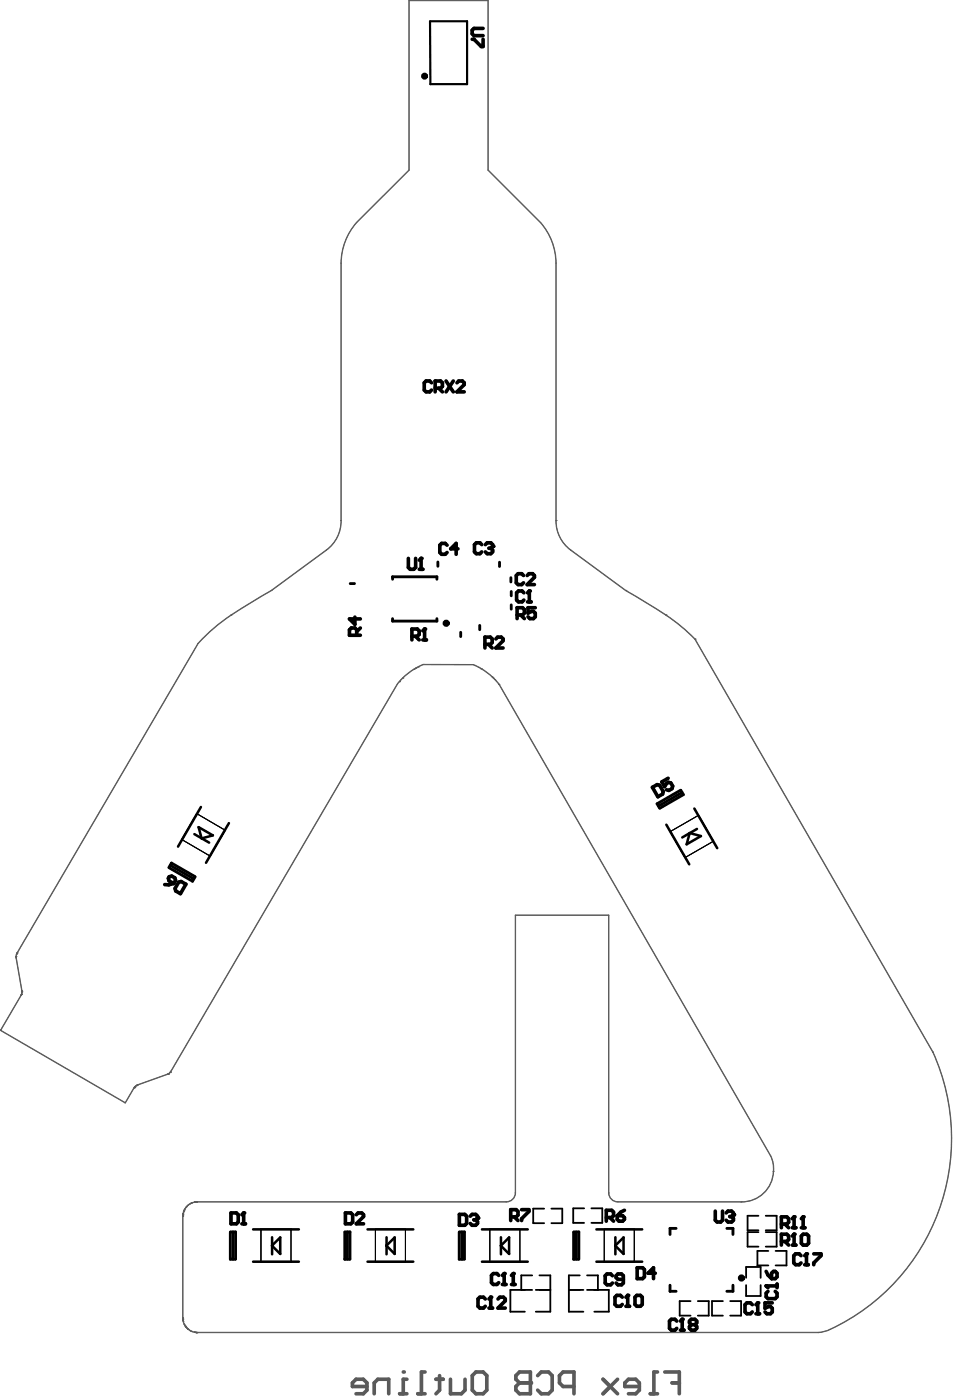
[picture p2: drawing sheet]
<svg xmlns="http://www.w3.org/2000/svg" width="222mm" height="326mm" viewBox="0 0 222 326" stroke-linecap="round" stroke-linejoin="round" font-family="sans-serif">
<g fill="none" stroke="#5a5a5a" stroke-width=".23">
<path d="M95.1 .2v39.4l-12.2 12.2M95.2 .1h18.3M113.6 .2v39.4l12.2 12.2M83 51.9l12.2-12.3v-39.4h18.3v39.4l12.2 12.3M79.3 61.3v59.9M79.4 61.3v59.9M129.3 61.3v59.9M129.4 61.3v59.9M63.1 137.5h.1M75.9 128l-12.8 9.5M76 128.1l-12.9 9.4M129.4 121.2h.1"/>
<path d="M132.7 128.1l12.8 9.4M132.8 128l12.8 9.5M145.6 137.5h.1M46 149.8l-42.1 72.1M46.1 149.9l-42.1 72M53.7 143.2h.1M92.4 159.2l-52.7 90.2M92.5 159.2l-52.7 90.2M92.9 158.7h.1M93.7 157.9h.1M96.3 155.9h.1M96.7 155.6h.1"/>
<path d="M97.3 155.3h.1M98.4 154.7h11.7M98.4 154.8h11.7M111.4 155.4h.1M111.9 155.7h.1M114.4 157.6h.1M114.7 157.9h.1M115.1 158.2h.1M116.1 159.4h.1M116.1 159.4l63.1 109.8M116.1 159.3l63.2 109.8M154.9 143.2h.1"/>
<path d="M161.6 148.9l55.4 96.1M161.7 148.8h.1M161.7 148.8l55.3 96.2M45.8 189.4l6.6 3.9-3.5 6-6.6-3.8zM155.9 193.6l6.6-3.8 3.5 6.1-6.7 3.8zM119.8 213.1v64.7M119.9 213h21.6M141.6 213.1v64.7M.1 239.8h.1M.2 240l28.9 16.8M3.7 222.7h.1M3.7 222.7v.1"/>
<path d="M3.7 223.1l1.3 7.6M3.8 222.2h.1M3.8 223l1.3 7.7M3.9 222h.1M3.9 221.9h.1M4.9 231.7l-4.8 8.1M4.9 231.8l-4.7 8.1 28.9 16.8 2-3.4M4.9 231.6h.1M5 231.5h.1M5 231.4h.1M5.1 230.7h.1M5.1 230.9h.1"/>
<path d="M5.1 231h.1M31.2 253.3h.1M31.2 253.3l-2 3.5M31.3 253.2h.1M31.4 253.1h.1M31.7 252.8h.1M31.8 252.8h.1M31.8 252.7h.1M31.9 252.7h.1M32 252.6h.1M38.9 250.1l-6.9 2.5M38.9 250.2l-6.9 2.4"/>
<path d="M39 250.1h.1M39.1 250.1h.1M39.2 250h.1M39.6 249.7h.1M217 245h.1M44.8 280h.1M45.3 279.9h-.1M45.3 279.9h.1M45.3 279.8h.1M45.4 279.8h-.1M45.4 279.8l-.1 .1M45.4 279.9h-.1"/>
<path d="M45.4 279.8h.1M45.4 279.9h.1M45.5 279.8h.1M45.5 279.8h-.1M45.6 279.8h.1M45.6 279.8h-.1M45.7 279.8h.1M45.7 279.8h-.1M45.7 279.9h-.3M45.7 279.9h.1M45.8 279.8h.1M45.9 279.8h-.1"/>
<path d="M117.7 279.8h-72M117.8 279.9h-72.1M141.5 277.8v-64.7h-21.6v64.7M143.7 279.9h28.9M143.8 279.8h28.8M179.9 272.7h.1M42.5 283.2h.1M42.5 283.2v23.9M42.5 283.1h.1M42.5 283.1v.1M42.5 283v.1M42.5 283h.1"/>
<path d="M42.5 282.9v.2M42.5 282.9h.1M42.5 282.8h.1M42.5 282.8v.1M42.5 282.7v.1M42.5 282.7h.1M42.5 282.6h.1M42.5 282.6v.1M42.6 283.1v24M42.6 283.1h.1M42.6 282.8v.3M42.6 282.8h.1"/>
<path d="M42.6 282.6v.2M42.7 282.1h.1M42.7 282h.1M42.8 281.8h.1M42.8 281.7h.1M43 281.5h.1M43.2 281.1h.1M43.4 280.9h.1M43.9 280.4h.1M44.2 280.3h.1M44.3 280.2h.1M44.4 280.1h.1"/>
<path d="M44.5 280.1h.1M44.6 280.1h.1M60.7 286.2h7v7.6h-7zM87.3 286.2h7v7.6h-7zM113.9 286.2h7v7.6h-7zM140.6 286.2h6.9v7.6h-6.9zM42.5 306.9h.1M42.5 306.9v.1M42.5 307v.1M42.5 307.1h.1M42.5 307.1v.1M42.5 307.3h.1"/>
<path d="M42.5 307.3v.1M42.6 307.1h.1M42.6 307.1v.2M42.6 307.7h.1M42.6 307.2h.1M42.6 307.2v.2M42.6 307.4h.1M42.6 307.4v.1M42.8 308.4h.1M43.1 308.8h.1M43.2 308.9h.1M43.2 309h.1"/>
<path d="M43.3 309.1h.1M43.6 309.4h.1M43.7 309.5h.1M43.8 309.5h.1M44.1 309.8h.1M44.4 310h.1M45.2 310.2h.1M45.2 310.1h.1M45.3 310.2l.1 .1M45.3 310.2h.1M45.3 310.1v.1M45.3 310.2h.3"/>
<path d="M45.4 310.2h.1M45.4 310.2l.1 .1M45.4 310.3h.1M45.5 310.3h.1M45.6 310.2h.1M45.6 310.3h.1M45.7 310.3h.1M45.7 310.2h.1M45.8 310.2h.1M45.8 310.3h.1M45.9 310.3h144.4M45.9 310.2h.1"/>
<path d="M45.9 310.3h.1M45.9 310.2h144.4M193.1 309.6h.1"/>
</g>
<path d="M123.4 319.4v5.1h-2.6l-.8-.8v-.9l.8-.8h2.6M152.9 319.4h-.8v5.1M154.6 319.4h3.4v5.1M125.1 320.3l.8-.9h1.7l.8 .9v3.4l-.8 .8h-1.7l-.8-.8M133.5 322.8h-2.5l-.9-.8v-1.7l.9-.9h2.5v5.1M140.3 321.1l3.3 3.4M143.6 321.1l-3.3 3.4M148.7 322.8h-3.4v-.8l.9-.9h1.7l.8 .9v1.7l-.8 .8h-1.7M151.2 324.5h1.7M156.3 322h1.7" fill="none" stroke="#5a5a5a" stroke-width=".85"/>
<circle cx="123.4" cy="322" r=".42" fill="#5a5a5a"/>
<path d="M98.9 319.4h-.9v5.1M110.7 319.4h1.7l.8 .9v3.4l-.8 .8h-1.7l-.8-.8v-3.4zM123.4 319.4h-2.6l-.8 .9v.8l.8 .9h2.6M93 324.5h1.6M94.6 321.1h-.8v3.4M97.2 324.5h1.7M101.4 321.1h1.7M102.2 320.3v3.4l-.8 .8M104.8 321.1v3.4h2.5l.9-.8v-2.6" fill="none" stroke="#5a5a5a" stroke-width=".85"/>
<circle cx="93.8" cy="319.4" r=".42" fill="#5a5a5a"/>
<path d="M85.4 322.8h-3.4v-.8l.8-.9h1.7l.9 .9v1.7l-.9 .8h-1.7M87 324.5v-2.5l.9-.9h2.5v3.4" fill="none" stroke="#5a5a5a" stroke-width=".85"/>
<g fill="none" stroke="#5a5a5a" stroke-width=".23">
<path d="M95.2 .1l-.1 .1M113.5 .1l.1 .1M82.9 51.8a14.6 14.6 0 0 0-3.6 9.5M83 51.9a14.5 14.5 0 0 0-3.6 9.4M125.7 51.9a14.5 14.5 0 0 1 3.6 9.4M125.8 51.8h.1M125.8 51.8a14.6 14.6 0 0 1 3.6 9.5M79.3 61.3h.1M129.4 61.3h.1M63.1 137.5l-9.4 5.7M63.1 137.5h.1M63.1 137.5a91 91 0 0 0-14.1 9.5l-2.9 2.9"/>
<path d="M75.9 128h.1M79.3 121.2h.1M79.3 121.2a8.4 8.4 0 0 1-3.4 6.8M79.4 121.2a8.4 8.4 0 0 1-3.4 6.9M129.3 121.2a8.4 8.4 0 0 0 3.4 6.9M129.4 121.2h.1M129.4 121.2a8.4 8.4 0 0 0 3.4 6.8M132.8 128h.1M145.5 137.5a76.9 76.9 0 0 1 15.4 10.7l.7 .7M145.6 137.5l9.3 5.7M46 149.8h.1M53.7 143.2a40.5 40.5 0 0 0-7.7 6.6"/>
<path d="M53.7 143.2h.1M92.9 158.7l-.4 .5M92.9 158.7h.1M93.3 158.2l-.9 1M93.3 158.3l-.4 .4M93.4 158.3h-.1M93.7 157.9l-.3 .4M93.7 157.9h.1M96.3 155.9l-2.6 2M96.3 155.9h.1M96.7 155.6l-.4 .3M96.7 155.6h.1"/>
<path d="M97.3 155.3l-.6 .3M97.3 155.3h.1M98.4 154.7a15 15 0 0 0-5.1 3.5M98.4 154.8l-1.1 .5M110.1 154.8l1.3 .6M110.1 154.7a14.9 14.9 0 0 1 6 4.6M111.4 155.4h.1M111.4 155.4l.5 .3M111.9 155.7h.1M111.9 155.7l2.5 1.9M114.4 157.6l.3 .3M114.7 157.9h.1"/>
<path d="M114.7 157.9l.4 .3M115.1 158.2h.1M115.1 158.2l.4 .4M115.5 158.6h.1M115.5 158.6l.5 .7M116 159.3h.1M116 159.3l.1 .1M116.1 159.4h.1M154.9 143.2h.1M154.9 143.2a40.5 40.5 0 0 1 6.8 5.6M161.7 148.8h.1M119.9 213l-.1 .1"/>
<path d="M141.5 213l.1 .1M.1 239.9l.1 .1M.1 239.8v.1M3.7 222.8h.1M3.7 222.7v.1M3.7 222.8v.1M3.7 222.7h.1M3.7 222.9v.2M3.7 222.9h.1M3.7 223.1h.1M3.9 221.9h.1M3.9 221.9l-.2 .8"/>
<path d="M4 221.9l-.2 1.1M4.9 231.7h.1M4.9 231.6h.1M4.9 231.6v.1M5 231.5l-.1 .1M5 231.5h.1M5 231.4v.1M5 231.4h.1M5 230.7h.1M5.1 230.7h.1M5.1 230.7v.2M5.1 230.9h.1"/>
<path d="M5.1 231l-.1 .4M5.1 231h.1M5.1 230.9v.1M5.1 230.7l-.2 1.1M29.1 256.8h.1M29.2 256.8h-.1M31.2 253.3h.1M31.3 253.2l-.1 .1M31.3 253.2h.1M31.4 253.1l-.1 .1M31.4 253.1h.1M31.7 252.8l-.3 .3"/>
<path d="M31.7 252.8h.1M31.8 252.8h.1M31.8 252.7v.1M31.8 252.7h.1M31.9 252.7h-.1M31.9 252.7h.1M32 252.6l-.9 .7M32 252.6l-.1 .1M32 252.6h.1M38.9 250.2h.1M39.2 250.1l-.3 .1M39.2 250v.1"/>
<path d="M39.6 249.7h.1M39.6 249.7l-.4 .3M39.7 249.6l-.1 .1M39.7 249.6h.1M39.7 249.4l-.8 .7M39.8 249.4l-.1 .2M39.8 249.4h.1M217 245a48.8 48.8 0 0 1-25.3 65l-1.4 .2M217 245a49.1 49.1 0 0 1-23.9 64.6M44.8 280l-.6 .3M44.8 280h.1M45.2 279.9l-.4 .1"/>
<path d="M45.2 279.9h.1M45.3 279.9l-.9 .3-.8 .6-.6 .8-.4 1M45.3 279.9h.1M45.3 279.8h.1M45.4 279.8h.1M45.5 279.8h.1M45.6 279.8h.1M45.7 279.8h.1M45.8 279.8h.1M45.9 279.8h.1M119.8 277.8a2.07 2.07 0 0 1-2.1 2M119.8 277.8h.1"/>
<path d="M119.9 277.8a2.14 2.14 0 0 1-2.2 2.1M141.5 277.8a2.14 2.14 0 0 0 2.2 2.1M141.6 277.8h.1M141.6 277.8a2.06 2.06 0 0 0 2.1 2M143.7 279.8h.1M179.2 269.2l.6 1.7 .1 1.8M179.3 269.1l.6 1.8v1.8M179.9 272.7a7.3 7.3 0 0 1-7.3 7.1M179.9 272.7h.1M179.9 272.7a7.4 7.4 0 0 1-7.6 7.2M42.5 283.2h.1M42.5 283.1h.1"/>
<path d="M42.5 283h.1M42.5 282.9h.1M42.5 282.8h.1M42.5 282.7h.1M42.5 282.6h.1M42.7 282.1h.1M42.7 282.1l-.2 .5M42.7 282v.1M42.7 282h.1M43.2 281.1h.1M43.2 281.1l-.5 .9M43.4 280.8l-.2 .3"/>
<path d="M43.4 280.8h.1M43.8 280.5l-.4 .3M43.8 280.5h.1M44.2 280.3l-.4 .2M44.2 280.3h.1M42.5 306.9h.1M42.5 307h.1M42.5 307.1h.1M42.5 307.2h.1M42.5 307.3h.1M42.5 307.4h.1M42.5 307.5h.1"/>
<path d="M42.5 307.5l.3 .8M42.6 307.5l.3 .9 .6 .8 .8 .6 .9 .3M42.8 308.3l.2 .3M42.8 308.3h.1M43 308.6h.1M43 308.6l.1 .2M43.1 308.8h.1M43.1 308.8l.1 .1M43.2 308.9v.1M43.2 309h.1M43.2 309l.1 .1M43.3 309.1h.1"/>
<path d="M43.3 309.1l.2 .2M43.5 309.3l.2 .2M43.5 309.3h.1M43.7 309.5h.1M43.8 309.5l.9 .6M43.8 309.5h.1M44.7 310.1h.1M44.7 310.1l.5 .1M45.3 310.2h.1M45.4 310.2h.1M45.4 310.3h.1M45.5 310.3h.1"/>
<path d="M45.6 310.3h.1M45.7 310.3h.1M45.8 310.3h.1M45.9 310.3h.1M190.3 310.3h.1M193.1 309.6l-1.3 .5-1.5 .2M193.1 309.6h.1"/>
</g>
<path d="M45.8 189.4l6.6 3.9-3.5 6-6.6-3.8zM155.9 193.6l6.6-3.8 3.5 6.1-6.7 3.8zM60.7 286.2h7v7.6h-7zM87.3 286.2h7v7.6h-7zM113.9 286.2h7v7.6h-7zM140.6 286.2h6.9v7.6h-6.9z" fill="none" stroke="#000" stroke-width=".23"/>
<g fill="none" stroke="#000" stroke-width=".42">
<path d="M123.8 297h-2.6v3.3M125.5 297h2.5v8.4h-3.4M126.6 281.4h-2.6v3.4h2.6M128.2 281.4h2.6v3.4h-2.6M134.8 297h-2.5v8.4h3.4M135.9 281.3h-2.6v3.4h2.6M136.5 297h2.6v3.3M137.6 281.3h2.5v3.4h-2.5M173.5 297.5v-2.5h3.4v2.5M173.5 299.2v2.6h3.4v-2.6M176.4 286.9h-2.5v3.4h2.5M176.4 283.1h-2.5v3.4h2.5"/>
<path d="M178.1 286.9h2.5v3.4h-2.5M178.1 283.1h2.5v3.4h-2.5M178.7 291.3h-2.5v3.3h2.5M180.4 291.3h2.5v3.3h-2.5M123.8 300.3h-5.1v5.1h3.4M124.6 300.3h3.4M132.3 300.3h3.4M136.5 300.3h5.1v5.1h-3.4M160.6 302.9h-2.5v3.4h2.5M162.3 302.9h2.5v3.4h-2.5M168.1 302.9h-2.5v3.4h2.5M169.8 302.9h2.6v3.4h-2.6"/>
</g>
<g fill="none" stroke="#000" stroke-width=".67">
<path d="M81.5 135.9h1M91.3 134.9v-.6h10.3v.6M101.8 130.9v1M116.2 130.9v1M118.8 134.5v1M118.9 137.7v1M91.3 144v.6h10.3v-.6M107.2 147.2v1M111.6 145.6v1M118.9 140.8v1M155.8 299.2v1.5h1.5M157.3 286h-1.5v1.4"/>
<path d="M169.1 286h1.4v1.4M170.5 299.2v1.5h-1.4"/>
</g>
<g fill="none" stroke="#000" stroke-width=".59">
<path d="M45.2 194.2l3.4 2M46.2 192.6l3.3 1.9-2.6 .7zM46.7 187.9l-5.3 9.2M53.2 191.7l-5.3 9.2M155 192l5.3 9.2M160.4 194l-1.7 1M160.4 194l2.6 .7-3.3 1.9 .7-2.6M160.4 194h.1M161.5 188.3l5.3 9.2M162.1 193l-1.7 1M58.9 293.8h10.6M58.9 286.2h10.6"/>
<path d="M63.3 288.1v3.9M63.3 290l1.9-1.9v3.9l-1.9-1.9M85.5 293.8h10.6M85.5 286.2h10.6M89.9 290l1.9-1.9v3.9l-1.9-1.9M89.9 288.1v3.9M112.1 293.8h10.7M112.1 286.2h10.7M116.5 288.1v3.9M116.5 290l1.9-1.9v3.9l-1.9-1.9M138.7 293.8h10.7M138.7 286.2h10.7"/>
<path d="M143.1 288.1v3.9M143.1 290l1.9-1.9v3.9l-1.9-1.9"/>
</g>
<g fill="none" stroke="#000" stroke-width=".66">
<path d="M158.3 184l-5.5 3.1 .6 1.1M158.4 184l.6 1-5.5 3.2M158.6 184.5l-5.4 3.2M39.3 202l.6-1.1 5.5 3.2M39.3 202l5.5 3.2 .6-1M39.6 201.5l5.5 3.1M53.6 286.9v6.3h1.2M53.6 286.8h1.2v6.4M54.2 286.8v6.4M80.2 286.9v6.3h1.2M80.2 286.8h1.2v6.4M80.8 286.8v6.4"/>
<path d="M107.4 286.8v6.4M108 293.2v-6.4l-1.2 .1v6.3h1.2M133.4 286.9v6.3h1.2M133.5 286.8h1.1v6.4M134 286.8v6.4"/>
</g>
<path d="M100 4.9l.1 14.7h8.5v-14.7h-8.5" fill="none" stroke="#000" stroke-width=".51"/>
<g fill="none" stroke="#000" stroke-width=".85">
<path d="M109.8 9.1h.4l1.7 1.7h.5v-1.7M112.4 6.6h-2.2l-.4 .4v.9l.4 .4h2.2M100.4 89.1l-.5-.4h-.8l-.4 .4v1.7l.4 .4h.8l.5-.4M101.2 90.4h1.3l.4-.4v-.9l-.4-.4h-1.3v2.5M102.1 90.4l.8 .8M103.7 88.7l1.7 2.5M105.4 88.7l-1.7 2.5M106.3 89.1l.4-.4h.8l.5 .4v.5l-1.7 1.6h1.7M95 130v2.1l.4 .4h.9l.4-.4v-2.1M97.5 132.5h.9M97.5 130.4l.4-.4v2.5M104 126.9l-.4-.4h-.9l-.4 .4v1.7l.4 .5h.9l.4-.5"/>
<path d="M106.5 127.8h-1.7l1.3-1.3v2.6M112.1 126.8l-.5-.4h-.8l-.4 .4v1.7l.4 .4h.8l.5-.4M112.9 126.8l.4-.4h.9l.4 .4v.4l-.4 .5M113.7 127.7h.5M114.2 127.7l.4 .4v.4l-.4 .4h-.9l-.4-.4M121.8 134l-.5-.4h-.8l-.4 .4v1.7l.4 .4h.8l.5-.4M121.9 138l-.5-.4h-.8l-.4 .4v1.7l.4 .4h.8l.5-.4M122.6 134l.4-.4h.9l.4 .4v.4l-1.7 1.7h1.7M122.7 138l.4-.4v2.5M82.5 143.7v1.7l-1.2-1.3h2.5M83 147.9v-1.3l-.5-.4h-.8l-.4 .4v1.3h2.5M83.8 146.2l-.8 .9"/>
<path d="M95.8 148.1h1.3l.4-.4v-.8l-.4-.4h-1.3v2.5M96.7 148.1l.8 .9M98.3 146.9l.5-.4v2.5M98.3 149h.9M112.8 150h1.3l.4-.4v-.8l-.4-.5h-1.3v2.6M113.6 150l.9 .9M115.3 148.8l.4-.5h.9l.4 .5v.4l-1.7 1.7h1.7M120.3 143.2h1.2l.5-.4v-.9l-.5-.4h-1.2v2.5M121.1 143.2l.9 .8M122.7 140.1h.8M124.5 141.5h-1.7v1.3l.9-.5h.4l.4 .5v.8l-.4 .4h-.9l-.4-.4M151.8 183.3l1-.6 .6 .1 .9 1.5-.2 .6-1.1 .6z"/>
<path d="M155.4 181.2l-1.5 .9 .7 1 .5-.7 .4-.3 .5 .2 .5 .7-.2 .6-.7 .4-.6-.1M39.4 204.1l.5-.1 .8 .4 .1 .6-.4 .7-1.1-.6-.1-.6zM40.4 205.7l-1.1 .3h-1M41.6 205.4l.5-.2 1.1 .7-1.2 2.2-1.1-.7-.2-.5zM53.7 282.4h1.3l.4 .4v1.7l-.4 .4h-1.3zM56.3 284.9h.8M56.3 282.8l.4-.4v2.5M80.3 282.4h1.3l.4 .4v1.7l-.4 .4h-1.3zM82.9 282.8l.4-.4h.8l.5 .4v.5l-1.7 1.6h1.7M106.8 282.7h1.3l.4 .5v1.7l-.4 .4h-1.3zM109.4 283.2l.4-.5h.8l.5 .5v.4l-.5 .4M110.2 284h.4"/>
<path d="M110.6 284l.5 .4v.5l-.5 .4h-.8l-.4-.4M116 297l-.4-.5h-.9l-.4 .5v1.6l.4 .5h.9l.4-.5M116.8 299.1h.9M116.8 297l.5-.5v2.6M118.8 283.3h1.3l.4-.4v-.8l-.4-.4h-1.3v2.5M119 299.1h.8M119 297l.4-.5v2.6M119.6 283.3l.9 .9M121.3 281.7h1.7v.4l-1.7 1.7v.4M141 283.5h1.3l.4-.4v-.9l-.4-.4h-1.3v2.5M141.9 283.5l.8 .8M142.5 297l-.5-.4h-.8l-.4 .4v1.7l.4 .5h.8l.5-.5"/>
<path d="M143.6 283.1h1.2l.4 .4v.4l-.4 .4h-.8l-.4-.4zM145 297.9h-1.3l-.4-.4v-.5l.4-.4h.9l.4 .4v1.7l-.4 .5h-.9l-.4-.5M145.2 281.8l-.8 .4-.8 .9M148.2 295.2h1.3l.4 .4v1.7l-.4 .4h-1.3zM152.4 296.4h-1.7l1.3-1.2v2.5M166.4 282v2.1l.4 .4h.8l.5-.4v-2.1M168.9 282.4l.4-.4h.9l.4 .4v.4l-.4 .5M169.7 283.3h.5M170.2 283.3l.4 .4v.4l-.4 .4h-.9l-.4-.4M178.2 296l.4 .9 .9 .8M179.9 296h.4l.4 .4v.9l-.4 .4h-.8v-1.3zM180.7 299v.8"/>
<path d="M180.7 299.4h-2.5l.4 .4M181.7 285h1.3l.4-.4v-.8l-.4-.5h-1.3v2.6M181.7 289.1h1.3l.4-.5v-.8l-.4-.4h-1.3v2.5M182.6 285l.8 .9M182.6 289.1l.8 .8M184.3 283.8l.4-.5v2.6M184.3 285.9h.8M184.3 287.8l.4-.4v2.5M184.3 289.9h.8M186.3 292.4l-.4-.5h-.8l-.5 .5v1.7l.5 .4h.8l.4-.4M186.4 285.9h.8M186.4 283.8l.4-.5v2.6"/>
<path d="M186.8 287.4h.9l.4 .4v1.7l-.4 .4h-.9l-.4-.4v-1.7zM187.2 294.5h.8M187.2 292.4l.4-.5v2.6M189.3 291.9h1.7v.5l-1.7 1.7v.4M112.9 302.4l-.4-.4h-.9l-.4 .4v1.7l.4 .5h.9l.4-.5M113.7 304.6h.9M113.7 302.4l.4-.4v2.6M115.8 302.4l.5-.4h.8l.4 .4v.5l-1.7 1.7h1.7M144.7 302l-.4-.4h-.8l-.5 .4v1.7l.5 .4h.8l.4-.4M145.6 304.1h.8M145.6 302l.4-.4v2.5M148.1 301.6h.9l.4 .4v1.7l-.4 .4h-.9l-.4-.4v-1.7z"/>
<path d="M157.4 307.6l-.4-.4h-.9l-.4 .4v1.7l.4 .4h.9l.4-.4M158.3 309.7h.8M158.3 307.6l.4-.4v2.5M160.8 308.4l-.4-.4v-.4l.4-.4h.8l.5 .4v.4l-.5 .4M160.8 308.4l-.4 .5v.4l.4 .4h.8l.5-.4v-.4l-.5-.5M160.8 308.4h.8M175 303.8l-.4-.4h-.9l-.4 .4v1.7l.4 .4h.9l.4-.4M175.8 305.9h.9M175.8 303.8l.4-.4v2.5M178.6 300.7l-.4 .4v.8l.4 .5h1.7l.4-.5v-.8l-.4-.4M179.6 303.4h-1.7v1.2l.9-.4h.4l.4 .4v.9l-.4 .4h-.8l-.5-.4"/>
</g>
<g fill="#000">
<circle cx="97.9" cy="130" r=".42"/>
<circle cx="114.6" cy="127.2" r=".42"/>
<circle cx="123.1" cy="137.6" r=".42"/>
<circle cx="98.8" cy="146.5" r=".42"/>
<circle cx="56.7" cy="282.4" r=".42"/>
<circle cx="111.1" cy="283.6" r=".42"/>
<circle cx="117.3" cy="296.5" r=".42"/>
<circle cx="119.4" cy="296.5" r=".42"/>
<circle cx="170.6" cy="282.8" r=".42"/>
<circle cx="178.2" cy="299.4" r=".42"/>
<circle cx="184.7" cy="283.3" r=".42"/>
<circle cx="184.7" cy="287.4" r=".42"/>
<circle cx="186.8" cy="283.3" r=".42"/>
<circle cx="187.6" cy="291.9" r=".42"/>
<circle cx="114.1" cy="302" r=".42"/>
<circle cx="146" cy="301.6" r=".42"/>
<circle cx="158.7" cy="307.2" r=".42"/>
<circle cx="176.2" cy="303.4" r=".42"/>
</g>
<g fill="none" stroke="#000" stroke-width=".83">
<circle cx="98.8" cy="17.7" r=".4"/>
<circle cx="103.8" cy="145.1" r=".42"/>
<circle cx="172.5" cy="297.6" r=".42"/>
</g>
</svg>
